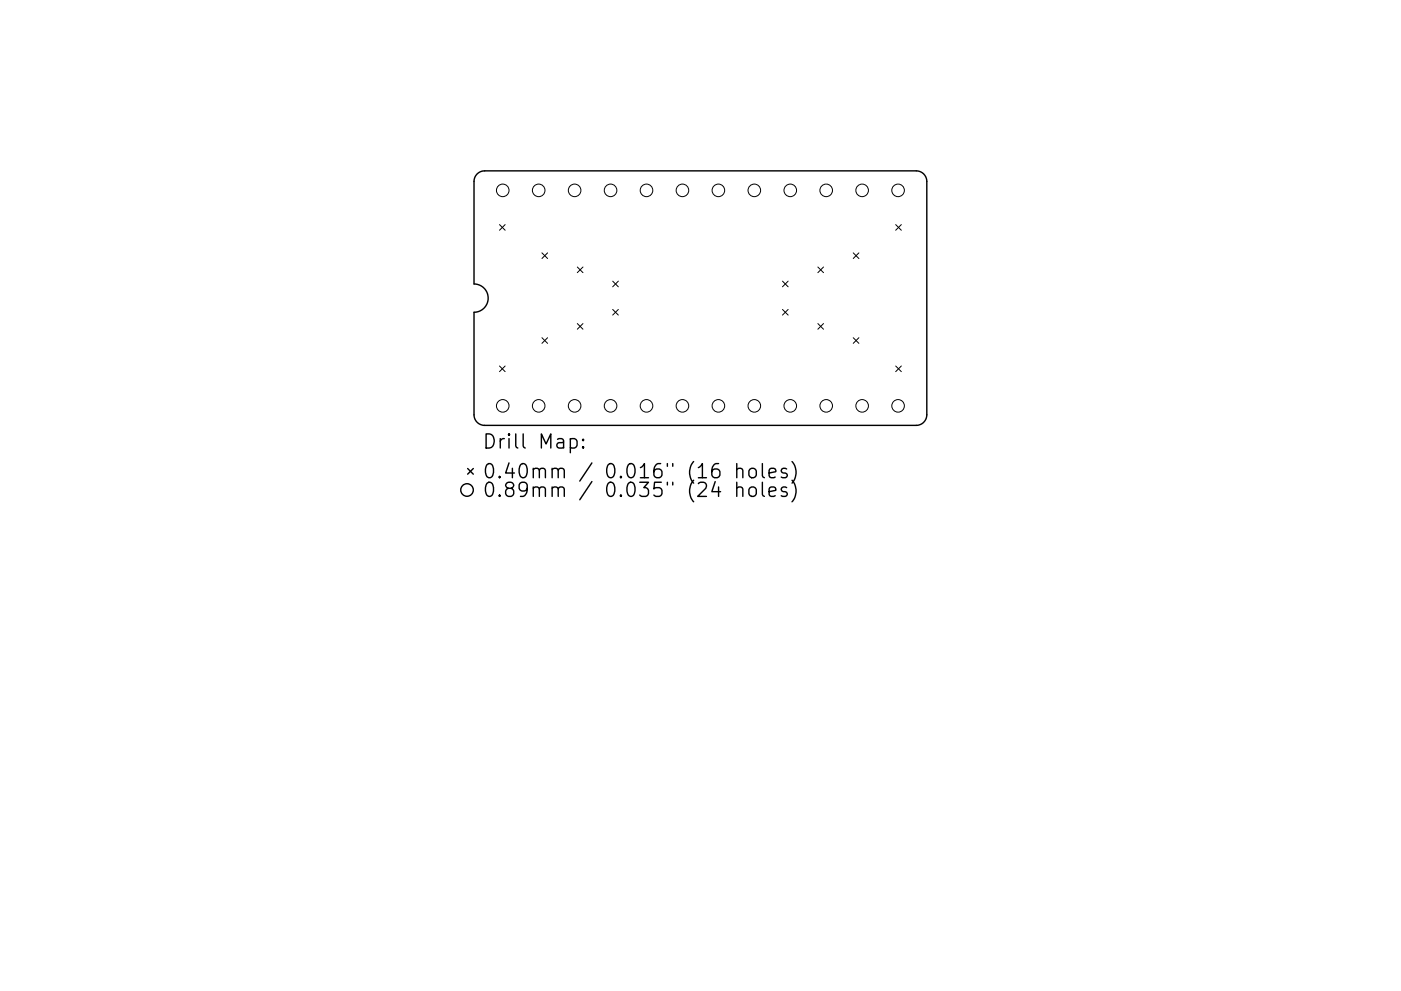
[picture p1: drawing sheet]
<svg xmlns="http://www.w3.org/2000/svg" width="297mm" height="210mm" viewBox="0 0 297 210" stroke-linecap="round" stroke-linejoin="round" font-family="sans-serif">
<defs><g id="words">
<g font-size="4.2">
<text x="102.4" y="95.2">Drill Map:</text>
<text x="102.4" y="101.5">0.40mm / 0.016&quot; (16 holes)</text>
<text x="102.4" y="105.5">0.89mm / 0.035&quot; (24 holes)</text>
</g>
</g></defs>
<g fill="none" stroke="#000" stroke-width=".3">
<path d="M101.2 36.9l.8-.5 .8-.1h91.5a2.25 2.25 0 0 1 2.2 2.2v49.5a2.25 2.25 0 0 1-2.2 2.3h-91.5a2.25 2.25 0 0 1-2.3-2.3v-21.7a3 3 0 0 0 3-3 3 3 0 0 0-3-3v-21.8l.1-.8zM99.2 99.4l1.2 1.2M100.4 99.4l-1.2 1.2M120.9 93.2l.9-.1 .6 .5v.9l-.3 .4-.3 .2-.9-.2M123.6 94.8l.2 .1-.2 .2-.1-.2 .1-.1v.3M123.6 93.2l.2 .1-.2 .2-.1-.2 .1-.1v.3M156.2 99.6a.74 .74 0 0 1 1.3 .2v1.6M156.2 98.4v3M158.9 99.6a.81 .81 0 0 1 .8-.3 .81 .81 0 0 1 .7 .6v.9a.81 .81 0 0 1-.8 .6 .81 .81 0 0 1-.8-.6v-.9zM161.6 98.4v2.5l.5 .5M166.8 99.5l-.7-.1-.5 .4 .2 .4 1 .3 .1 .3-.1 .4-.3 .2-.9-.2M167.9 97.9a3.4 3.4 0 0 1 0 4.6"/>
<path d="M156.2 103.6a.74 .74 0 0 1 1.3 .1v1.6M156.2 102.3v3M159.1 103.5a.81 .81 0 0 1 1.3 .4v.8a.81 .81 0 0 1-.8 .6 .81 .81 0 0 1-.8-.6v-.8zM161.6 102.3v2.6l.5 .4M163.1 100.4l1.4-.3-.1-.6-.9-.1-.4 .4v1.1l.1 .3 .3 .2 .9-.2M163.1 104.3l1.4-.3-.1-.5-.9-.2-.4 .4v1.2l.1 .3 .3 .1 .9-.1M166.8 103.5l-.7-.2-.5 .4 .2 .5 1 .3 .1 .2-.1 .5-.3 .1-.9-.1M167.9 101.9a3.4 3.4 0 0 1 0 4.6"/>
<circle cx="99" cy="104" r="1.33"/>
</g>
<g fill="none" stroke="#000" stroke-width=".21">
<path d="M105.9 47.7l1.2 1.2M107.1 47.7l-1.2 1.2M114.9 53.7l1.2 1.2M116.1 53.7l-1.2 1.2M122.4 56.7l1.2 1.2M123.6 56.7l-1.2 1.2M129.9 59.7l1.2 1.2M131.1 59.7l-1.2 1.2M165.9 59.7l1.2 1.2M167.1 59.7l-1.2 1.2M173.4 56.7l1.2 1.2M174.6 56.7l-1.2 1.2"/>
<path d="M180.9 53.7l1.2 1.2M182.1 53.7l-1.2 1.2M189.9 47.7l1.2 1.2M191.1 47.7l-1.2 1.2M105.9 77.7l1.2 1.2M107.1 77.7l-1.2 1.2M114.9 71.7l1.2 1.2M116.1 71.7l-1.2 1.2M122.4 68.7l1.2 1.2M123.6 68.7l-1.2 1.2M129.9 65.7l1.2 1.2M131.1 65.7l-1.2 1.2"/>
<path d="M165.9 65.7l1.2 1.2M167.1 65.7l-1.2 1.2M173.4 68.7l1.2 1.2M174.6 68.7l-1.2 1.2M180.9 71.7l1.2 1.2M182.1 71.7l-1.2 1.2M189.9 77.7l1.2 1.2M191.1 77.7l-1.2 1.2"/>
<circle cx="106.6" cy="40.4" r="1.33"/>
<circle cx="114.2" cy="40.4" r="1.33"/>
<circle cx="121.8" cy="40.4" r="1.33"/>
<circle cx="129.5" cy="40.4" r="1.33"/>
<circle cx="137.1" cy="40.4" r="1.33"/>
<circle cx="144.7" cy="40.4" r="1.33"/>
<circle cx="152.3" cy="40.4" r="1.33"/>
<circle cx="159.9" cy="40.4" r="1.33"/>
<circle cx="167.6" cy="40.4" r="1.33"/>
<circle cx="175.2" cy="40.4" r="1.33"/>
<circle cx="182.8" cy="40.4" r="1.33"/>
<circle cx="190.4" cy="40.4" r="1.33"/>
<circle cx="106.6" cy="86.1" r="1.33"/>
<circle cx="114.2" cy="86.1" r="1.33"/>
<circle cx="121.8" cy="86.1" r="1.33"/>
<circle cx="129.5" cy="86.1" r="1.33"/>
<circle cx="137.1" cy="86.1" r="1.33"/>
<circle cx="144.7" cy="86.1" r="1.33"/>
<circle cx="152.3" cy="86.1" r="1.33"/>
<circle cx="159.9" cy="86.1" r="1.33"/>
<circle cx="167.6" cy="86.1" r="1.33"/>
<circle cx="175.2" cy="86.1" r="1.33"/>
<circle cx="182.8" cy="86.1" r="1.33"/>
<circle cx="190.4" cy="86.1" r="1.33"/>
</g>
<use href="#words"/>
</svg>
